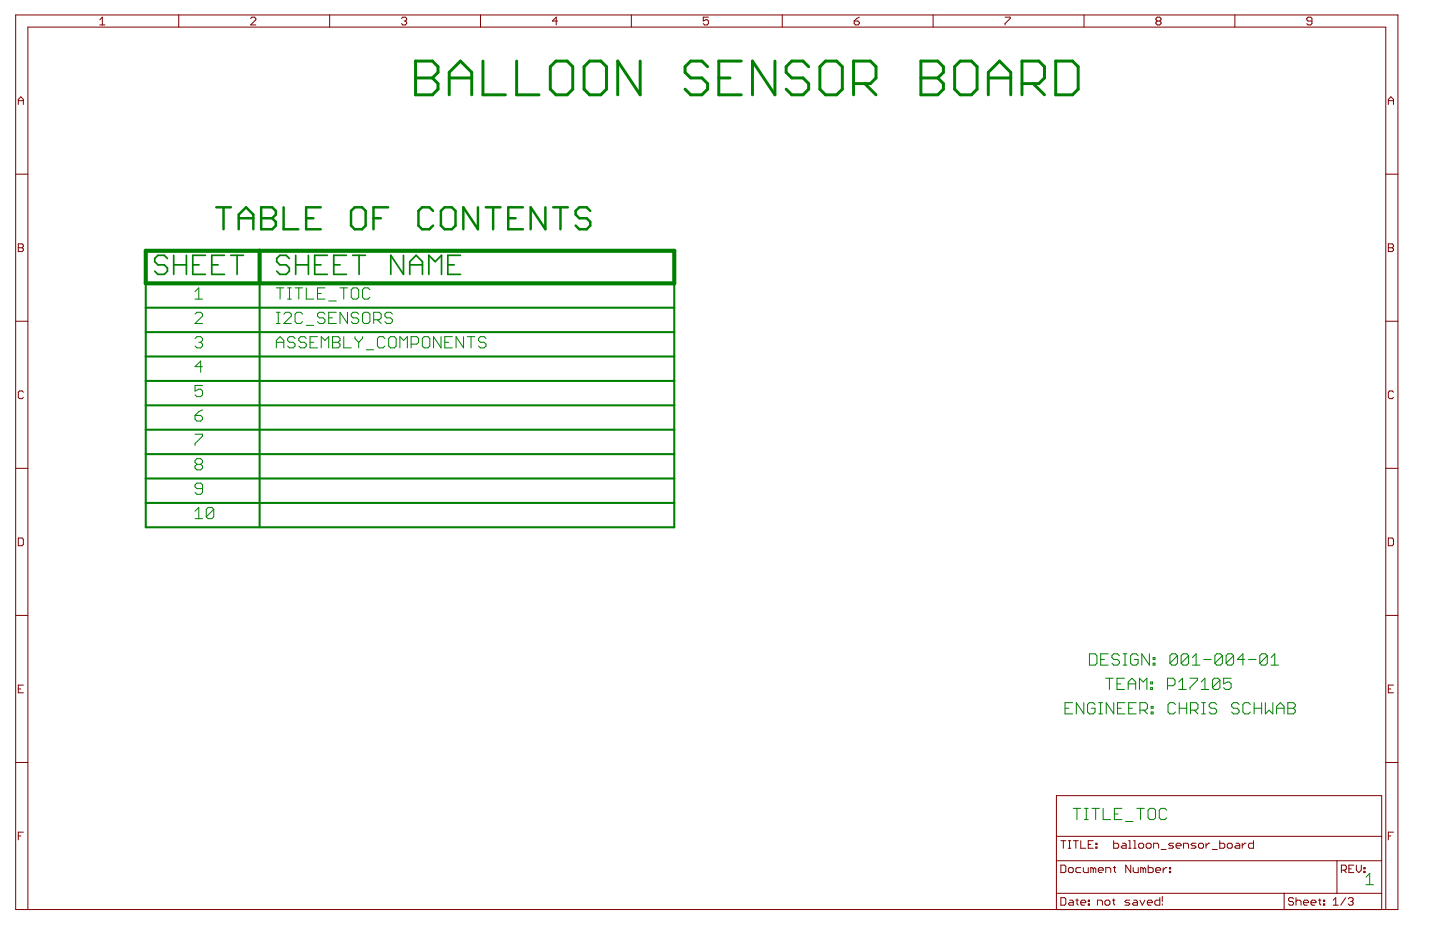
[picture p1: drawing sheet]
<svg xmlns="http://www.w3.org/2000/svg" width="432mm" height="279mm" viewBox="0 0 432 279" stroke-linecap="round" stroke-linejoin="round" font-family="sans-serif">
<g fill="none" stroke="#800000" stroke-width=".3">
<path d="M4.7 4.5h414.5v268.2h-414.5zM29.9 5.9l.8-.8v2.4M29.9 7.5h1.6M53.6 4.5v3.6M75.2 5.5l.3-.4h.8l.4 .4v.4l-1.5 1.6h1.5M98.8 4.5v3.6M120.4 5.5l.4-.4h.8l.3 .4v.4l-.3 .4M121.2 6.3h.4M121.6 6.3l.3 .4v.4l-.3 .4h-.8l-.4-.4M144.1 4.5v3.6M167.2 6.3h-1.5l1.1-1.2v2.4M189.3 4.5v3.6"/>
<path d="M212.4 5.1h-1.5v1.2l.8-.4h.3l.4 .4v.8l-.4 .4h-.7l-.4-.4M234.6 4.5v3.6M256.1 6.3h1.2l.4 .4v.4l-.4 .4h-.8l-.4-.4zM257.7 5.1l-.8 .4-.8 .8M279.8 4.5v3.6M301.4 5.1h1.5v.4l-1.5 1.6v.4M325.1 4.5v3.6M347 6.3l-.4 .4v.4l.4 .4h.8l.3-.4v-.4l-.3-.4M347 6.3l-.4-.4v-.4l.4-.4h.8l.3 .4v.4l-.3 .4M347 6.3h.8M370.3 4.5v3.6M393.4 6.3h-1.2l-.3-.4v-.4l.3-.4h.8l.4 .4v1.6l-.4 .4h-.8l-.3-.4"/>
<path d="M5.5 31.3v-1.5l.7-.8 .8 .8v1.5M5.5 30.2h1.5M416.3 30.2h1.6M416.3 31.3v-1.5l.8-.8 .8 .8v1.5M4.7 52.2h3.7M415.5 52.2h3.7M5.5 73.1h1.1l.4 .4v.4l-.4 .4 .4 .4v.3l-.4 .4h-1.1zM5.5 74.3h1.1M416.3 73.1h1.2l.4 .4v.4l-.4 .4 .4 .4v.3l-.4 .4h-1.2zM416.3 74.3h1.2M4.7 96.3h3.7M415.5 96.3h3.7"/>
<path d="M7 117.6l-.4-.4h-.7l-.4 .4v1.5l.4 .4h.7l.4-.4M417.9 117.6l-.4-.4h-.8l-.4 .4v1.5l.4 .4h.8l.4-.4M4.7 140.4h3.7M415.5 140.4h3.7M5.5 161.3h1.1l.4 .4v1.5l-.4 .4h-1.1zM416.3 161.3h1.2l.4 .4v1.5l-.4 .4h-1.2zM4.7 184.5h3.7M415.5 184.5h3.7M5.5 206.5h.7M7 205.4h-1.5v2.3h1.5M416.3 206.5h.8M417.9 205.4h-1.6v2.3h1.6"/>
<path d="M4.7 228.6h3.7M415.5 228.6h3.7M5.5 250.6h.7M7 249.5h-1.5v2.3M316.8 258h97.5M316.8 250.7h97.5M318.1 259.4h1.1l.4 .3v1.5l-.4 .4h-1.1zM318.1 252h1.5M318.9 252v2.3M320.4 252h.7M320.4 254.3h.7M320.7 252v2.3"/>
<path d="M321.8 252h1.5M322.6 252v2.3M324.1 252v2.3h1.5M326.3 253.2h.8M327.8 252h-1.5v2.3h1.5M328.6 253.9h.4v.4h-.4zM328.6 252.8h.4v.4h-.4zM333.9 252v2.3h1.2l.3-.4v-.7l-.3-.4h-1.2M334.2 259.7v1.5l.4 .4M336.6 252.8h.7l.4 .4v1.1h-1.1l-.4-.4 .4-.4h1.1M338.4 252h.4v2.3M338.4 254.3h.8"/>
<path d="M339.1 259.4v2.2l-1.5-2.2v2.2M339.9 252h.4v2.3M339.9 254.3h.8M341.4 253.2l.4-.4h.8l.3 .4v.7l-.3 .4h-.8l-.4-.4zM343.7 253.2l.4-.4h.7l.4 .4v.7l-.4 .4h-.7l-.4-.4zM344.3 259.4v2.2h1.1l.4-.4v-.7l-.4-.4h-1.1M345.9 254.3v-1.5h1.1l.4 .4v1.1M348.2 254.7h1.5M351.9 252.8h-1.1l-.4 .4 .4 .3h.7l.4 .4-.4 .4h-1.1M352.7 253.5h1.5v-.3l-.4-.4h-.8l-.3 .4v.7l.3 .4h.8M354.9 254.3v-1.5h1.1l.4 .4v1.1M358.6 252.8h-1.1l-.4 .4 .4 .3h.8l.3 .4-.3 .4h-1.2"/>
<path d="M359.4 253.2l.4-.4h.7l.4 .4v.7l-.4 .4h-.7l-.4-.4zM361.6 252.8v1.5M362.8 252.8h-.4l-.8 .7M363.5 254.7h1.5M365.8 252v2.3h1.1l.4-.4v-.7l-.4-.4h-1.1M368 253.2l.4-.4h.7l.4 .4v.7l-.4 .4h-.7l-.4-.4zM370.6 252.8h.8l.4 .4v1.1h-1.2l-.4-.4 .4-.4h1.2M372.5 252.8v1.5M373.6 252.8h-.4l-.7 .7M375.9 252v2.3h-1.2l-.3-.4v-.7l.3-.4h1.2M400.9 258v9.8M406 259.4h-1.5v2.2h1.5"/>
<path d="M406.7 259.4v1.5l.8 .7 .7-.7v-1.5M416.3 250.6h.8M417.9 249.5h-1.6v2.3M8.4 272.7v-264.6h407.1v264.6M316.8 272.7v-34.2h97.5v34.2M316.8 267.8h97.5M318.1 269.1h1.1l.4 .4v1.5l-.4 .4h-1.1zM320.7 269.9h.8l.3 .3v1.2h-1.1l-.3-.4 .3-.4h1.1M320.7 260.1h.8l.3 .4v.7l-.3 .4h-.8l-.3-.4v-.7zM322.6 269.9h.7M323 269.5v1.5l.3 .4M324.1 270.6h1.5v-.4l-.4-.3h-.7l-.4 .3v.8l.4 .4h.7"/>
<path d="M324.1 260.1h-1.1l-.4 .4v.7l.4 .4h1.1M324.8 260.1v1.1l.4 .4h1.1v-1.5M326.3 271h.4v.4h-.4zM326.3 269.9h.4v.3h-.4zM327.8 260.5l-.3-.4h-.4v1.5M327.8 260.5l.4-.4 .4 .4v1.1M327.8 260.5v1.1M329.1 271.4v-1.5h1.1l.4 .3v1.2M329.3 260.9h1.5v-.4l-.3-.4h-.8l-.4 .4v.7l.4 .4h.8M331.3 270.2l.4-.3h.7l.4 .3v.8l-.4 .4h-.7l-.4-.4zM331.6 261.6v-1.5h1.1l.4 .4v1.1M333.6 269.9h.7"/>
<path d="M333.8 260.1h.8M333.9 269.5v1.5l.4 .4M338.8 269.9h-1.1l-.4 .3 .4 .4h.7l.4 .4-.4 .4h-1.1M339.8 260.1v1.1l.4 .4h1.1v-1.5M339.9 269.9h.8l.4 .3v1.2h-1.2l-.3-.4 .3-.4h1.2M341.8 269.9l.7 1.5 .8-1.5M342.8 260.5l-.4-.4h-.3v1.5M342.8 260.5v1.1M342.8 260.5l.4-.4 .4 .4v1.1M344 270.6h1.5v-.4l-.3-.3h-.8l-.4 .3v.8l.4 .4h.8M346.5 260.9h1.5v-.4l-.3-.4h-.8l-.4 .4v.7l.4 .4h.8M347.8 269.1v2.3h-1.1l-.4-.4v-.8l.4-.3h1.1"/>
<path d="M348.5 268.7v1.5M348.5 271v.4M348.8 260.1v1.5M349.9 260.1h-.4l-.7 .8M350.7 261.2h.3v.4h-.3zM350.7 260.1h.3v.4h-.3zM385.1 267.8v4.9M387.9 269.5l-.4-.4h-.7l-.4 .4v.4l.4 .3h.7l.4 .4v.4l-.4 .4h-.7l-.4-.4M388.6 270.2l.4-.3h.7l.4 .3v1.2M388.6 269.1v2.3M390.9 270.6h1.5v-.4l-.4-.3h-.8l-.3 .3v.8l.3 .4h.8M393.1 270.6h1.5v-.4l-.4-.3h-.7l-.4 .3v.8l.4 .4h.7"/>
<path d="M395.4 269.9h.7M395.7 269.5v1.5l.4 .4M396.9 271h.3v.4h-.3zM396.9 269.9h.3v.3h-.3zM399.8 271.4h1.5M399.8 269.9l.7-.8v2.3M402.2 260.9h1.2l.3-.4v-.8l-.3-.3h-1.2v2.2M403 260.9l.7 .7M403.5 269.1l-1.5 2.3M404.3 269.5l.3-.4h.8l.4 .4v.4l-.4 .3M404.5 260.5h.7M405 270.2h.4"/>
<path d="M405.4 270.2l.4 .4v.4l-.4 .4h-.8l-.3-.4M409 261.2h.3v.4h-.3zM409 260.1h.3v.4h-.3z"/>
</g>
<g fill="none" stroke="#008000" stroke-width=".89">
<path d="M124.6 18.3h5.1l1.6 1.7v1.7l-1.6 1.7 1.6 1.7v1.6l-1.6 1.7h-5.1zM144.8 18.3v10.1h6.8M154.9 18.3v10.1h6.7M166.7 18.3h3.4l1.6 1.7v6.7l-1.6 1.7h-3.4l-1.7-1.7v-6.7zM176.8 18.3h3.4l1.7 1.7v6.7l-1.7 1.7h-3.4l-1.7-1.7v-6.7zM192 18.3v10.1l-6.8-10.1v10.1M222.3 18.3h-6.8v10.1h6.8M232.4 18.3v10.1l-6.8-10.1v10.1M247.5 18.3h3.4l1.7 1.7v6.7l-1.7 1.7h-3.4l-1.6-1.7v-6.7zM276.1 18.3h5.1l1.7 1.7v1.7l-1.7 1.7 1.7 1.7v1.6l-1.7 1.7h-5.1zM287.9 18.3h3.4l1.7 1.7v6.7l-1.7 1.7h-3.4l-1.6-1.7v-6.7zM316.6 18.3h5l1.7 1.7v6.7l-1.7 1.7h-5z"/>
<path d="M124.6 23.4h5.1M134.7 23.4h6.8M134.7 28.4v-6.7l3.4-3.4 3.4 3.4v6.7M212.2 20l-1.7-1.7h-3.4l-1.7 1.7v1.7l1.7 1.7h3.4l1.7 1.7v1.6l-1.7 1.7h-3.4l-1.7-1.7M215.5 23.4h3.4M242.5 20l-1.7-1.7h-3.4l-1.7 1.7v1.7l1.7 1.7h3.4l1.7 1.7v1.6l-1.7 1.7h-3.4l-1.7-1.7M255.9 25.1h5.1l1.7-1.7v-3.4l-1.7-1.7h-5.1v10.1M259.3 25.1l3.4 3.3M276.1 23.4h5.1M296.4 23.4h6.7M296.4 28.4v-6.7l3.3-3.4 3.4 3.4v6.7M306.5 25.1h5l1.7-1.7v-3.4l-1.7-1.7h-5v10.1"/>
<path d="M309.8 25.1l3.4 3.3"/>
</g>
<g fill="none" stroke="#008000" stroke-width=".3">
<path d="M58.5 89.7h2.2M58.5 94.2l.6-.6h1.1l.5 .6v.5l-2.2 2.3h2.2M58.5 87.4l1.1-1.1v3.4M82.9 86.3h2.2M82.9 97h1.1M82.9 93.6h1.1M83.4 93.6v3.4M84 86.3v3.4M85.1 94.2l.6-.6h1.1l.6 .6v.5l-2.3 2.3h2.3M86.2 86.3h1.2M86.2 89.7h1.2M86.8 86.3v3.4"/>
<path d="M88.5 86.3h2.2M89.6 86.3v3.4M90.7 94.2l-.5-.6h-1.2l-.5 .6v2.2l.5 .6h1.2l.5-.6M91.8 86.3v3.4h2.3M91.8 97.5h2.3M95.2 88h1.1M97.5 86.3h-2.3v3.4h2.3M97.5 94.2l-.6-.6h-1.1l-.6 .6v.5l.6 .6h1.1l.6 .6v.5l-.6 .6h-1.1l-.6-.6M98.6 90.2h2.2M98.6 95.3h1.1M100.8 93.6h-2.2v3.4h2.2M102 86.3h2.2"/>
<path d="M103.1 86.3v3.4M104.2 93.6v3.4l-2.2-3.4v3.4M105.9 86.3h1.1l.6 .6v2.2l-.6 .6h-1.1l-.6-.6v-2.2zM107.6 94.2l-.6-.6h-1.1l-.6 .6v.5l.6 .6h1.1l.6 .6v.5l-.6 .6h-1.1l-.6-.6M109.2 93.6h1.2l.5 .6v2.2l-.5 .6h-1.2l-.5-.6v-2.2zM110.9 86.9l-.5-.6h-1.2l-.5 .6v2.2l.5 .6h1.2l.5-.6M112.1 95.9h1.6l.6-.6v-1.1l-.6-.6h-1.6v3.4M113.2 95.9l1.1 1.1M117.7 94.2l-.6-.6h-1.1l-.6 .6v.5l.6 .6h1.1l.6 .6v.5l-.6 .6h-1.1l-.6-.6M58.5 101.5l.6-.6h1.1l.5 .6v.5l-.5 .6M59.6 102.6h.6M60.2 102.6l.5 .6v.5l-.5 .6h-1.1l-.6-.6"/>
<path d="M60.7 115.5h-2.2v1.7l1.1-.5h.6l.5 .5v1.2l-.5 .5h-1.1l-.6-.5M60.7 109.9h-2.2l1.7-1.7v3.4M82.9 104.3v-2.3l1.1-1.1 1.1 1.1v2.3M82.9 102.6h2.2M88.5 101.5l-.6-.6h-1.1l-.6 .6v.5l.6 .6h1.1l.6 .6v.5l-.6 .6h-1.1l-.6-.6M91.8 101.5l-.5-.6h-1.1l-.6 .6v.5l.6 .6h1.1l.5 .6v.5l-.5 .6h-1.1l-.6-.6M93 102.6h1.1M95.2 100.9h-2.2v3.4h2.2M96.3 104.3v-3.4l1.2 1.1 1.1-1.1v3.4M99.7 100.9h1.7l.6 .6v.5l-.6 .6 .6 .6v.5l-.6 .6h-1.7zM99.7 102.6h1.7M103.1 100.9v3.4h2.2"/>
<path d="M106.4 100.9v.6l1.2 1.1M107.6 102.6v1.7M108.7 100.9v.6l-1.1 1.1M109.8 104.9h2.3M115.4 101.5l-.5-.6h-1.2l-.5 .6v2.2l.5 .6h1.2l.5-.6M117.1 100.9h1.1l.6 .6v2.2l-.6 .6h-1.1l-.6-.6v-2.2zM119.9 104.3v-3.4l1.1 1.1 1.2-1.1v3.4M123.3 103.2h1.7l.5-.6v-1.1l-.5-.6h-1.7v3.4M127.2 100.9h1.1l.6 .6v2.2l-.6 .6h-1.1l-.6-.6v-2.2zM132.2 100.9v3.4l-2.2-3.4v3.4M133.4 102.6h1.1M135.6 100.9h-2.2v3.4h2.2"/>
<path d="M139 100.9v3.4l-2.2-3.4v3.4M140.1 100.9h2.3M141.2 100.9v3.4M145.7 101.5l-.5-.6h-1.2l-.5 .6v.5l.5 .6h1.2l.5 .6v.5l-.5 .6h-1.2l-.5-.6M58.5 124.5h1.7l.5 .6v.6l-.5 .5h-1.1l-.6-.5zM58.5 130.2h2.2v.5l-2.2 2.3v.6M59.1 139.2l-.6-.6v-.5l.6-.6h1.1l.5 .6v.5l-.5 .6M59.1 139.2l-.6 .5v.6l.6 .6h1.1l.5-.6v-.6l-.5-.5M59.1 139.2h1.1M60.7 122.9l-1.1 .5-1.1 1.1M58.5 153.2l1.1-1.1v3.4M58.5 155.5h2.2"/>
<path d="M60.7 146.5h-1.6l-.6-.6v-.5l.6-.6h1.1l.5 .6v2.2l-.5 .6h-1.1l-.6-.6M64.1 152.7v2.2l-.6 .6h-1.1l-.6-.6M64.1 152.7l-.6-.6h-1.1l-.6 .6v2.2M64.1 152.7l-2.3 2.2M326.7 196h1.7l.5 .6v2.2l-.5 .6h-1.7zM330.1 197.7h1.1M332.3 196h-2.2v3.4h2.2M335.7 196.6l-.6-.6h-1.1l-.6 .6v.5l.6 .6h1.1l.6 .6v.5l-.6 .6h-1.1l-.6-.6M336.8 199.4h1.1M336.8 196h1.1M337.4 196v3.4M341.3 196.6l-.6-.6h-1.1l-.6 .6v2.2l.6 .6h1.1l.6-.6v-1.1h-1.2"/>
<path d="M344.7 196v3.4l-2.3-3.4v3.4M345.8 198.8h.5v.6h-.5zM345.8 197.1h.5v.6h-.5zM353.1 196.6v2.2l-.6 .6h-1.1l-.6-.6M353.1 196.6l-.6-.6h-1.1l-.6 .6v2.2M353.1 196.6l-2.3 2.2M356.4 196.6l-.5-.6h-1.1l-.6 .6v2.2M356.4 196.6v2.2l-.5 .6h-1.1l-.6-.6M356.4 196.6l-2.2 2.2M357.5 199.4h2.3M357.5 197.1l1.2-1.1v3.4M360.9 197.7h2.3"/>
<path d="M366.5 196.6v2.2l-.5 .6h-1.2l-.5-.6M366.5 196.6l-.5-.6h-1.2l-.5 .6v2.2M366.5 196.6l-2.2 2.2M369.9 196.6l-.6-.6h-1.1l-.5 .6v2.2M369.9 196.6v2.2l-.6 .6h-1.1l-.5-.6M369.9 196.6l-2.2 2.2M373.3 197.7h-2.3l1.7-1.7v3.4M374.4 197.7h2.2M380 196.6v2.2l-.5 .6h-1.2l-.5-.6M380 196.6l-.5-.6h-1.2l-.5 .6v2.2M380 196.6l-2.2 2.2M381.1 199.4h2.3"/>
<path d="M381.1 197.1l1.1-1.1v3.4M319.4 212.3h1.1M321.6 210.7h-2.2v3.3h2.2M325 210.7v3.3l-2.3-3.3v3.3M328.4 211.2l-.6-.5h-1.1l-.6 .5v2.2l.6 .6h1.1l.6-.6v-1.1h-1.2M329.5 210.7h1.1M329.5 214h1.1M330 210.7v3.3M331.6 203.3h2.2M332.7 203.3v3.4M334 210.7v3.3l-2.3-3.3v3.3M334.9 205h1.2"/>
<path d="M335.1 212.3h1.1M337.2 203.3h-2.3v3.4h2.3M337.3 210.7h-2.2v3.3h2.2M338.3 205h2.3M338.3 206.7v-2.3l1.1-1.1 1.2 1.1v2.3M338.5 212.3h1.1M340.7 210.7h-2.2v3.3h2.2M341.7 206.7v-3.4l1.1 1.1 1.1-1.1v3.4M341.8 212.9h1.7l.6-.6v-1.1l-.6-.5h-1.7v3.3M342.9 212.9l1.2 1.1M345 206.1h.6v.6h-.6zM345 204.4h.6v.6h-.6z"/>
<path d="M345.2 213.4h.6v.6h-.6zM345.2 211.8h.6v.5h-.6zM350.1 205.6h1.7l.5-.6v-1.1l-.5-.6h-1.7v3.4M352.5 211.2l-.6-.5h-1.1l-.6 .5v2.2l.6 .6h1.1l.6-.6M353.5 206.7h2.2M353.5 204.4l1.1-1.1v3.4M353.6 212.3h2.3M353.6 210.7v3.3M355.9 210.7v3.3M356.8 203.3h2.3v.6l-2.3 2.2v.6M357 212.9h1.7l.5-.6v-1.1l-.5-.5h-1.7v3.3M358.1 212.9l1.1 1.1"/>
<path d="M360.2 206.7h2.2M360.2 204.4l1.1-1.1v3.4M360.3 210.7h1.2M360.3 214h1.2M360.9 210.7v3.3M364.8 211.2l-.5-.5h-1.1l-.6 .5v.6l.6 .5h1.1l.5 .6v.5l-.5 .6h-1.1l-.6-.6M365.8 203.9l-.6-.6h-1.1l-.5 .6v2.2M365.8 203.9v2.2l-.6 .6h-1.1l-.5-.6M365.8 203.9l-2.2 2.2M369.2 203.3h-2.3v1.7l1.1-.6h.6l.6 .6v1.1l-.6 .6h-1.1l-.6-.6M371.6 211.2l-.6-.5h-1.1l-.6 .5v.6l.6 .5h1.1l.6 .6v.5l-.6 .6h-1.1l-.6-.6M374.9 211.2l-.5-.5h-1.1l-.6 .5v2.2l.6 .6h1.1l.5-.6"/>
<path d="M376.1 212.3h2.2M376.1 210.7v3.3M378.3 210.7v3.3M379.4 210.7v3.3l1.2-1.1 1.1 1.1v-3.3M382.8 212.3h2.2M382.8 214v-2.2l1.1-1.1 1.1 1.1v2.2M386.2 210.7h1.6l.6 .5v.6l-.6 .5 .6 .6v.5l-.6 .6h-1.6zM386.2 212.3h1.6M321.8 242.3h2.3M322.9 242.3v3.4M325.2 242.3h1.1M325.2 245.7h1.1"/>
<path d="M325.7 242.3v3.4M327.4 242.3h2.3M328.5 242.3v3.4M330.8 242.3v3.4h2.2M334.2 244h1.1M336.4 242.3h-2.2v3.4h2.2M337.5 246.3h2.3M340.9 242.3h2.2M342 242.3v3.4M344.3 242.9l.5-.6h1.1l.6 .6v2.3l-.6 .5h-1.1l-.5-.5zM349.9 242.9l-.6-.6h-1.1l-.6 .6v2.3l.6 .5h1.1l.6-.5M409.6 263l1.1-1.2v3.4"/>
<path d="M409.6 265.2h2.2"/>
</g>
<g fill="none" stroke="#008000" stroke-width=".51">
<path d="M50.2 77.5l-.9-1h-2l-.9 1v.9l.9 1h2l.9 .9v1l-.9 1h-2l-.9-1M52.1 79.4h3.8M52.1 76.5v5.8M55.9 76.5v5.8M57.8 79.4h1.9M61.6 76.5h-3.8v5.8h3.8M63.5 79.4h1.9M67.3 76.5h-3.8v5.8h3.8M69.2 76.5h3.8M71.1 76.5v5.8M86.8 77.5l-1-1h-1.9l-.9 1v.9l.9 1h1.9l1 .9v1l-1 1h-1.9l-.9-1M88.7 79.4h3.8"/>
<path d="M88.7 76.5v5.8M92.5 76.5v5.8M94.4 79.4h1.9M98.2 76.5h-3.8v5.8h3.8M100.1 79.4h1.9M103.9 76.5h-3.8v5.8h3.8M105.8 76.5h3.8M107.7 76.5v5.8M121 76.5v5.8l-3.8-5.8v5.8M122.9 79.4h3.8M134.3 79.4h1.9M138.1 76.5h-3.8v5.8h3.8"/>
<path d="M122.9 82.3v-3.9l1.9-1.9 1.9 1.9v3.9M128.6 82.3v-5.8l1.9 1.9 1.9-1.9v5.8"/>
</g>
<g fill="none" stroke="#008000" stroke-width=".74">
<path d="M64.9 62.1h4.3M67 62.1v6.6M71.6 68.7v-4.4l2.2-2.2 2.2 2.2v4.4M71.6 65.4h4.4M78.3 62.1h3.3l1.1 1.1v1.1l-1.1 1.1 1.1 1.1v1.1l-1.1 1.1h-3.3zM78.3 65.4h3.3M85 62.1v6.6h4.5M91.8 65.4h2.2M96.2 62.1h-4.4v6.6h4.4M105.3 63.2l1.1-1.1h2.2l1 1.1v4.4l-1 1.1h-2.2l-1.1-1.1zM112 65.4h2.2M116.4 62.1h-4.4v6.6"/>
<path d="M129.9 63.2l-1.1-1.1h-2.2l-1.1 1.1v4.4l1.1 1.1h2.2l1.1-1.1M132.2 63.2l1.1-1.1h2.2l1.1 1.1v4.4l-1.1 1.1h-2.2l-1.1-1.1zM143.3 62.1v6.6l-4.4-6.6v6.6M145.7 62.1h4.4M147.9 62.1v6.6M152.4 65.4h2.2M156.8 62.1h-4.4v6.6h4.4M163.5 62.1v6.6l-4.4-6.6v6.6M165.9 62.1h4.4M168.1 62.1v6.6M177 63.2l-1.1-1.1h-2.2l-1.1 1.1v1.1l1.1 1.1h2.2l1.1 1.1v1.1l-1.1 1.1h-2.2l-1.1-1.1"/>
</g>
<path d="M43.7 75.2h158.5v9.7h-158.5zM77.9 75.2v9.7" fill="none" stroke="#008000" stroke-width="1.2"/>
<path d="M43.7 84.9v73.2h158.5v-73.2M43.7 92.2h158.5M43.7 99.6h158.5M77.9 84.9v73.2M43.7 106.9h158.5M43.7 114.2h158.5M43.7 121.5h158.5M43.7 128.8h158.5M43.7 136.1h158.5M43.7 143.4h158.5M43.7 150.8h158.5" fill="none" stroke="#008000" stroke-width=".61"/>
</svg>
